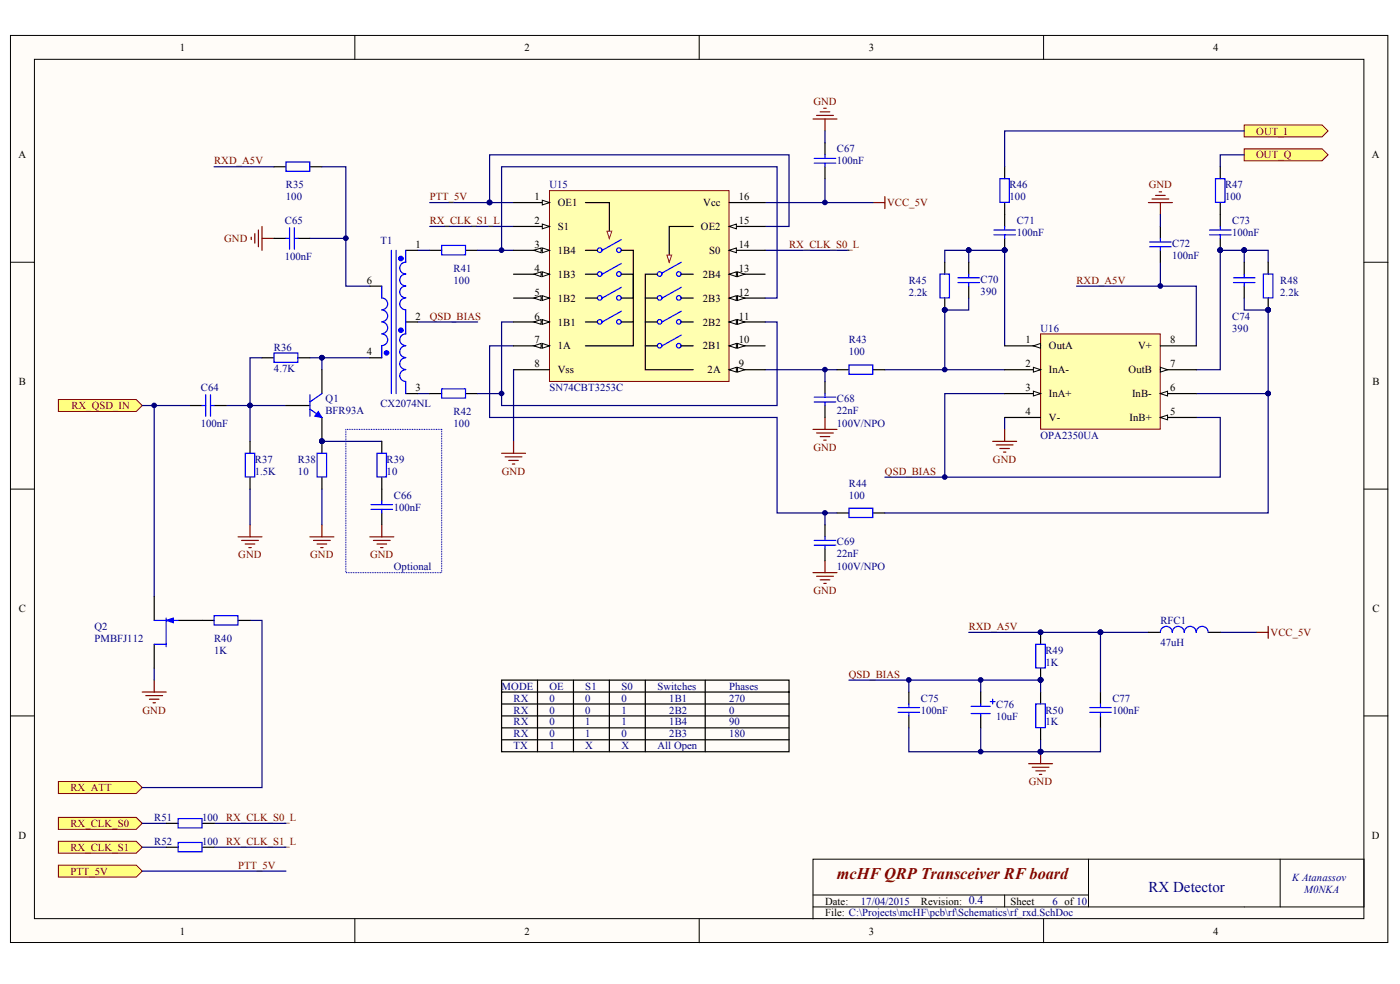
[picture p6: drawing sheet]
<svg xmlns="http://www.w3.org/2000/svg" width="288mm" height="202mm" viewBox="0 0 288 202" stroke-linecap="round" stroke-linejoin="round" font-family="sans-serif">
<defs><g id="words">
<text font-size="3.3" fill="#800000" x="172.1" y="180.7">mcHF QRP Transceiver RF board</text>
<text font-size="3.1" fill="#000080" x="236.1" y="183.2">RX Detector</text>
<g font-size="2.2">
<text x="37" y="10.5">1</text>
<text x="107.8" y="10.5">2</text>
<text x="178.6" y="10.5">3</text>
<text x="249.4" y="10.5">4</text>
<text x="3.8" y="32.5">A</text>
<text x="282.1" y="32.5">A</text>
<text x="109.9" y="41.1">1</text>
<text x="151.9" y="41.1">16</text>
<text x="109.9" y="46">2</text>
<text x="114.7" y="42.4">OE1</text>
<text x="114.7" y="47.3">S1</text>
<text x="144.1" y="47.3">OE2</text>
<text x="144.6" y="42.4">Vcc</text>
<text x="151.9" y="46">15</text>
<text x="85.4" y="50.9">1</text>
<text x="109.9" y="50.9">3</text>
<text x="114.7" y="52.2">1B4</text>
<text x="145.8" y="52.2">S0</text>
<text x="151.9" y="50.9">14</text>
<text x="75.4" y="58.3">6</text>
<text x="109.9" y="55.9">4</text>
<text x="114.7" y="57.1">1B3</text>
<text x="144.5" y="57.1">2B4</text>
<text x="151.9" y="55.9">13</text>
<text x="85.4" y="65.7">2</text>
<text x="109.9" y="65.7">6</text>
<text x="109.9" y="60.8">5</text>
<text x="114.7" y="62">1B2</text>
<text x="144.5" y="62">2B3</text>
<text x="151.9" y="65.7">11</text>
<text x="151.9" y="60.8">12</text>
<text x="109.9" y="70.6">7</text>
<text x="114.7" y="66.9">1B1</text>
<text x="114.7" y="71.8">1A</text>
<text x="144.5" y="71.8">2B1</text>
<text x="144.5" y="66.9">2B2</text>
<text x="151.9" y="70.6">10</text>
<text x="210.9" y="70.6">1</text>
<text x="215.7" y="71.8">OutA</text>
<text x="234" y="71.8">V+</text>
<text x="240.6" y="70.6">8</text>
<text x="75.4" y="73">4</text>
<text x="109.9" y="75.5">8</text>
<text x="114.7" y="76.7">Vss</text>
<text x="145.5" y="76.7">2A</text>
<text x="151.9" y="75.5">9</text>
<text x="210.9" y="75.5">2</text>
<text x="215.7" y="76.7">InA-</text>
<text x="232.1" y="76.7">OutB</text>
<text x="240.6" y="75.5">7</text>
<text x="3.9" y="79.2">B</text>
<text x="85.4" y="80.4">3</text>
<text x="210.9" y="80.4">3</text>
<text x="215.7" y="81.6">InA+</text>
<text x="232.8" y="81.6">InB-</text>
<text x="240.6" y="80.4">6</text>
<text x="282.2" y="79.2">B</text>
<text x="210.9" y="85.3">4</text>
<text x="215.7" y="86.5">V-</text>
<text x="232.3" y="86.5">InB+</text>
<text x="240.6" y="85.3">5</text>
<text x="3.9" y="125.7">C</text>
<text x="282.2" y="125.7">C</text>
<text x="3.8" y="172.4">D</text>
<text x="282.1" y="172.4">D</text>
<text x="169.6" y="185.8">Date:</text>
<text x="189.4" y="185.8">Revision: 0.4</text>
<text x="207.8" y="185.8">Sheet</text>
<text x="37" y="192">1</text>
<text x="107.8" y="192">2</text>
<text x="169.6" y="188.3">File: C:\Projects\mcHF\pcb\rf\Schematics\rf_rxd.SchDoc</text>
<text x="178.6" y="192">3</text>
<text x="249.4" y="192">4</text>
</g>
<g font-size="2.2" fill="#800000">
<text x="167.2" y="21.5">GND</text>
<text x="258.3" y="27.6">OUT_I</text>
<text x="44" y="33.8">RXD_A5V</text>
<text x="258.3" y="32.5">OUT_Q</text>
<text x="88.4" y="41.1">PTT_5V</text>
<text x="236.2" y="38.7">GND</text>
<text x="88.4" y="46">RX_CLK_S1_L</text>
<text x="182.4" y="42.4">VCC_5V</text>
<text x="46.1" y="49.7">GND</text>
<text x="162.3" y="50.9">RX_CLK_S0_L</text>
<text x="221.3" y="58.3">RXD_A5V</text>
<text x="88.4" y="65.7">QSD_BIAS</text>
<text x="14.7" y="84.1">RX_QSD_IN</text>
<text x="167.2" y="92.6">GND</text>
<text x="204.2" y="95.1">GND</text>
<text x="103.2" y="97.6">GND</text>
<text x="182" y="97.6">QSD_BIAS</text>
<text x="49" y="114.7">GND</text>
<text x="63.8" y="114.7">GND</text>
<text x="76.1" y="114.7">GND</text>
<text x="167.2" y="122.1">GND</text>
<text x="199.2" y="129.4">RXD_A5V</text>
<text x="261.3" y="130.6">VCC_5V</text>
<text x="174.5" y="139.2">QSD_BIAS</text>
<text x="29.3" y="146.6">GND</text>
<text x="211.5" y="161.3">GND</text>
<text x="14.5" y="162.5">RX_ATT</text>
<text x="14.5" y="169.9">RX_CLK_S0</text>
<text x="46.5" y="173.6">RX_CLK_S1_L</text>
<text x="46.5" y="168.6">RX_CLK_S0_L</text>
<text x="14.5" y="174.8">RX_CLK_S1</text>
<text x="14.5" y="179.7">PTT_5V</text>
<text x="49" y="178.5">PTT_5V</text>
</g>
<g font-size="2.2" fill="#000080">
<text x="172.1" y="31.3">C67</text>
<text x="172.1" y="33.8">100nF</text>
<text x="58.8" y="38.7">R35</text>
<text x="58.8" y="41.1">100</text>
<text x="113" y="38.7">U15</text>
<text x="207.6" y="38.7">R46</text>
<text x="207.6" y="41.1">100</text>
<text x="251.9" y="38.7">R47</text>
<text x="251.9" y="41.1">100</text>
<text x="58.6" y="46">C65</text>
<text x="209.1" y="46">C71</text>
<text x="253.4" y="46">C73</text>
<text x="58.6" y="53.4">100nF</text>
<text x="78.2" y="50.2">T1</text>
<text x="209.1" y="48.5">100nF</text>
<text x="241" y="50.7">C72</text>
<text x="241" y="53.2">100nF</text>
<text x="253.4" y="48.5">100nF</text>
<text x="93.3" y="55.9">R41</text>
<text x="93.3" y="58.3">100</text>
<text x="186.9" y="58.3">R45</text>
<text x="201.6" y="58.1">C70</text>
<text x="263.2" y="58.3">R48</text>
<text x="186.9" y="60.8">2.2k</text>
<text x="201.6" y="60.5">390</text>
<text x="253.4" y="65.7">C74</text>
<text x="263.2" y="60.8">2.2k</text>
<text x="174.5" y="70.6">R43</text>
<text x="214" y="68.1">U16</text>
<text x="253.4" y="68.1">390</text>
<text x="56.3" y="72">R36</text>
<text x="56.3" y="76.5">4.7K</text>
<text x="174.5" y="73">100</text>
<text x="41.3" y="80.4">C64</text>
<text x="66.9" y="82.6">Q1</text>
<text x="78.2" y="83.5">CX2074NL</text>
<text x="113" y="80.4">SN74CBT3253C</text>
<text x="172.1" y="82.6">C68</text>
<text x="41.3" y="87.7">100nF</text>
<text x="66.9" y="85">BFR93A</text>
<text x="93.3" y="85.3">R42</text>
<text x="93.3" y="87.7">100</text>
<text x="172.1" y="87.7">100V/NPO</text>
<text x="172.1" y="85">22nF</text>
<text x="52.4" y="95.1">R37</text>
<text x="61.3" y="95.1">R38</text>
<text x="79.5" y="95.1">R39</text>
<text x="214" y="90.2">OPA2350UA</text>
<text x="52.4" y="97.6">1.5K</text>
<text x="61.3" y="97.6">10</text>
<text x="79.5" y="97.6">10</text>
<text x="174.5" y="100">R44</text>
<text x="81" y="102.5">C66</text>
<text x="81" y="104.9">100nF</text>
<text x="174.5" y="102.5">100</text>
<text x="172.1" y="112">C69</text>
<text x="81" y="117.2">Optional</text>
<text x="172.1" y="117.2">100V/NPO</text>
<text x="172.1" y="114.5">22nF</text>
<text x="19.4" y="129.4">Q2</text>
<text x="19.4" y="131.9">PMBFJ112</text>
<text x="44" y="131.9">R40</text>
<text x="238.6" y="128.2">RFC1</text>
<text x="44" y="134.3">1K</text>
<text x="215" y="134.3">R49</text>
<text x="215" y="136.8">1K</text>
<text x="238.6" y="132.6">47uH</text>
<text x="103.1" y="141.7">MODE</text>
<text x="113" y="141.7">OE</text>
<text x="120.4" y="141.7">S1</text>
<text x="127.8" y="141.7">S0</text>
<text x="135.2" y="141.7">Switches</text>
<text x="149.9" y="141.7">Phases</text>
<text x="105.6" y="144.1">RX</text>
<text x="105.6" y="146.6">RX</text>
<text x="105.6" y="149">RX</text>
<text x="113" y="144.1">0</text>
<text x="113" y="149">0</text>
<text x="113" y="146.6">0</text>
<text x="120.4" y="144.1">0</text>
<text x="120.4" y="146.6">0</text>
<text x="120.4" y="149">1</text>
<text x="127.8" y="144.1">0</text>
<text x="127.8" y="146.6">1</text>
<text x="127.8" y="149">1</text>
<text x="137.6" y="144.1">1B1</text>
<text x="137.6" y="146.6">2B2</text>
<text x="137.6" y="149">1B4</text>
<text x="149.9" y="144.1">270</text>
<text x="149.9" y="146.6">0</text>
<text x="149.9" y="149">90</text>
<text x="189.4" y="144.1">C75</text>
<text x="189.4" y="146.6">100nF</text>
<text x="204.8" y="145.4">C76</text>
<text x="204.8" y="147.8">10uF</text>
<text x="215" y="146.6">R50</text>
<text x="215" y="149">1K</text>
<text x="228.7" y="144.1">C77</text>
<text x="228.7" y="146.6">100nF</text>
<text x="105.6" y="151.5">RX</text>
<text x="105.6" y="154">TX</text>
<text x="113" y="151.5">0</text>
<text x="113" y="154">1</text>
<text x="120.4" y="151.5">1</text>
<text x="120.4" y="154">X</text>
<text x="127.8" y="151.5">0</text>
<text x="127.8" y="154">X</text>
<text x="135.2" y="154">All Open</text>
<text x="137.6" y="151.5">2B3</text>
<text x="149.9" y="151.5">180</text>
<text x="31.7" y="168.6">R51</text>
<text x="31.7" y="173.6">R52</text>
<text x="41.6" y="168.6">100</text>
<text x="41.6" y="173.6">100</text>
<text x="177" y="185.8">17/04/2015</text>
<text x="216.4" y="185.8">6 of 10</text>
<text x="265.7" y="180.9">K Atanassov</text>
<text x="268.1" y="183.4">M0NKA</text>
</g>
</g></defs>
<g fill="#fffcf8" stroke="#000" stroke-width=".21">
<path d="M2.2 7.3h283.2v186.3h-283.2z"/>
<path d="M7.1 12.2h273.3v176.5h-273.3z"/>
</g>
<g fill="none" stroke="#000" stroke-width=".21">
<path d="M73 7.3v4.9M143.8 7.3v4.9M214.6 7.3v4.9M2.2 53.9h4.9M280.5 53.9h4.9M2.2 100.5h4.9M280.5 100.5h4.9M2.2 147.1h4.9M280.5 147.1h4.9M223.8 176.5v9.8M263.2 176.5v9.8M73 188.8v4.9"/>
<path d="M143.8 188.8v4.9M167.2 186.3h113.3v-9.8h-113.3v12.3M167.2 183.9h56.6M206.6 183.9v2.4M214.6 188.8v4.9"/>
</g>
<path d="M179.5 41.6h2.4M181.9 40.4v2.4" fill="none" stroke="#800000" stroke-width=".25"/>
<path d="M12 82.1h16l1.2 1.2-1.2 1.2h-16z" fill-rule="evenodd" fill="#ffff80" stroke="#800000" stroke-width=".21"/>
<path d="M63.7 110.3h5M64.5 111h3.4M65.2 111.8h2M65.9 112.5h.5M66.2 107.8v2.5" fill="none" stroke="#800000" stroke-width=".25"/>
<g fill="#ffff80" stroke="#800000" stroke-width=".21">
<path d="M255.8 30.6h16l1.3 1.2-1.3 1.2h-16z" fill-rule="evenodd"/>
<path d="M255.8 25.7h16l1.3 1.2-1.3 1.2h-16z" fill-rule="evenodd"/>
</g>
<g fill="none" stroke="#800000" stroke-width=".25">
<path d="M167.2 24.4h4.9M167.9 23.7h3.5M168.6 23h2M169.4 22.2h.5M169.6 24.4v2.5M238.3 39.4h.5M236.1 41.6h5M236.9 40.9h3.4M237.6 40.1h2M238.6 41.6v2.5M167.2 88.2h4.9M167.9 88.9h3.5"/>
<path d="M168.6 89.7h2M169.4 90.4h.5M169.6 85.8v2.4M204.1 90.7h4.9M204.9 91.4h3.4M205.6 92.1h2M206.3 92.9h.5M206.6 88.2v2.5M167.2 117.6h4.9M167.9 118.4h3.5M168.6 119.1h2M169.4 119.8h.5"/>
<path d="M169.6 115.2v2.4M258.3 129.9h2.5M260.8 128.7v2.4M211.5 156.9h4.9M212.2 157.6h3.5M213 158.4h2M213.7 159.1h.5M214 154.4v2.5"/>
</g>
<g fill="#000080" stroke="#000080" stroke-width=".21">
<circle cx="214" cy="154.4" r=".47"/>
<circle cx="199.2" cy="51.4" r=".48"/>
</g>
<path d="M199.2 51.4h-4.9v2.5M206.6 85.8v2.4M246 85.8h4.9v12.2h-69M250.9 129.9h7.4" fill="none" stroke="#000080" stroke-width=".25"/>
<path d="M12 160.6h16l1.2 1.2-1.2 1.2h-16z" fill-rule="evenodd" fill="#ffff80" stroke="#800000" stroke-width=".21"/>
<g fill="none" stroke="#800000" stroke-width=".25">
<path d="M51.7 48.7v.5M52.4 48v2M53.1 47.3v3.4M53.9 46.5v4.9M53.9 49h2.4M48.9 110.3h5M49.7 111h3.4M50.4 111.8h2M51.2 112.5h.5M51.4 107.8v2.5M31.7 139.7v2.5M29.2 142.2h5"/>
<path d="M30 142.9h3.4M30.7 143.6h2M31.5 144.4h.5"/>
</g>
<g fill="none" stroke="#000080" stroke-width=".25">
<path d="M44 34.3h12.3M66.2 34.3h4.9v24.5h4.9M255.8 26.9h-49.2v7.4M255.8 31.8h-4.9v2.5M63.7 49h7.4M85.9 51.4h2.5M88.4 46.5h17.2M98.2 51.4h7.4M103.1 51.4v-17.1h56.7v26.9h-2.5M157.3 51.4h17.3M157.3 41.6h22.2M199.2 51.4v2.5"/>
<path d="M221.4 58.8h24.6v12.2M238.6 53.9v4.9M255.8 53.9v-2.5h5v2.5M53.9 73.5h-2.5v17.2M63.7 73.5h2.5M157.3 76h14.8M181.9 76h24.7M29.2 83.3h9.9M46.5 83.3h12.3M85.9 80.9h2.5M98.2 80.9h4.9M206.6 80.9h-12.3v17.1"/>
<path d="M246 80.9h14.8v24.5h-78.9M51.4 127.5h2.5v34.3h-24.7"/>
</g>
<g fill="#000080" stroke="#000080" stroke-width=".21">
<circle cx="51.4" cy="83.3" r=".47"/>
<circle cx="199.2" cy="51.4" r=".48"/>
<circle cx="66.2" cy="73.5" r=".47"/>
<circle cx="71.1" cy="48.9" r=".48"/>
<circle cx="103.1" cy="80.8" r=".47"/>
<circle cx="103.1" cy="51.4" r=".48"/>
<circle cx="194.3" cy="98" r=".47"/>
<circle cx="260.8" cy="80.8" r=".47"/>
<circle cx="255.8" cy="51.4" r=".48"/>
<circle cx="238.6" cy="58.7" r=".48"/>
</g>
<g fill="none" stroke="#000" stroke-width=".25">
<path d="M56.3 34.3h2.5M63.7 34.3h2.5M206.6 34.3v2.4M250.9 34.3v2.4M88.4 51.4h2.4M95.7 51.4h2.5M206.6 41.6v2.5M250.9 41.6v2.5M172.1 76h2.5M179.5 76h2.4M88.4 80.9h2.4M95.7 80.9h2.5"/>
<path d="M172.1 105.4h2.5M179.5 105.4h2.4"/>
</g>
<path d="M58.8 33.3h4.9v1.9h-4.9zM205.6 36.7h1.9v4.9h-1.9zM249.9 36.7h2v4.9h-2zM90.8 50.4h4.9v2h-4.9zM90.8 79.9h4.9v1.9h-4.9zM174.6 75h4.9v1.9h-4.9zM174.6 104.4h4.9v1.9h-4.9z" fill="none" stroke="#00f" stroke-width=".25"/>
<g fill="#ffff80" stroke="#800000" stroke-width=".21">
<path d="M12 172.8h16l1.2 1.2-1.2 1.3h-16z" fill-rule="evenodd"/>
<path d="M12 167.9h16l1.2 1.2-1.2 1.3h-16z" fill-rule="evenodd"/>
<path d="M12 177.7h16l1.2 1.3-1.2 1.2h-16z" fill-rule="evenodd"/>
</g>
<g fill="none" stroke="#000080" stroke-width=".25">
<path d="M169.6 26.9v2.5M169.6 36.7v4.9M88.4 41.6h17.2M100.7 41.6v-9.8h61.5v14.7h-4.9M199.2 51.4h7.4v19.6M238.6 44.1v2.4M255.8 51.4h-4.9v24.6h-4.9M76 73.5h-9.8v2.5M85.9 66.1h12.3M105.6 71h-4.9v14.8h59.1v19.6h12.3M105.6 66.1h-2.5v17.2h56.7v-17.2h-2.5M169.6 76v2.4"/>
<path d="M31.7 83.3v39.2M66.2 90.7h12.3M51.4 100.5v7.3M66.2 100.5v7.3M169.6 105.4v2.4M31.7 137.3v2.4M186.9 139.7v2.5M201.7 139.7v2.5M236.1 129.9h-9.8v12.3M186.9 149.5v4.9h27.1M201.7 149.5v4.9M214 152v2.4"/>
<path d="M226.3 149.5v4.9h-12.3M29.2 169.1h5M29.2 174h5M29.2 179h29.6M44 169.1h14.8M44 174h14.8"/>
</g>
<g fill="#000080" stroke="#000080" stroke-width=".21">
<circle cx="100.7" cy="41.6" r=".47"/>
<circle cx="31.7" cy="83.3" r=".47"/>
<circle cx="66.2" cy="73.5" r=".47"/>
<circle cx="66.2" cy="90.6" r=".47"/>
<circle cx="169.6" cy="41.6" r=".47"/>
<circle cx="206.6" cy="51.4" r=".48"/>
<circle cx="250.9" cy="51.4" r=".48"/>
<circle cx="226.3" cy="129.9" r=".47"/>
<circle cx="201.6" cy="139.7" r=".48"/>
<circle cx="186.9" cy="139.7" r=".48"/>
<circle cx="214" cy="154.4" r=".47"/>
<circle cx="201.6" cy="154.4" r=".47"/>
<circle cx="169.6" cy="75.9" r=".47"/>
<circle cx="169.6" cy="105.4" r=".47"/>
<circle cx="255.8" cy="51.4" r=".48"/>
<circle cx="199.2" cy="51.4" r=".48"/>
</g>
<g fill="none" stroke="#000" stroke-width=".25">
<path d="M169.6 29.4v2.4M169.6 34.3v2.4M56.3 49h2.5M61.3 49h2.4M206.6 44.1v2.4M206.6 49v2.4M238.6 46.5v2.5M238.6 51.4v2.5M250.9 44.1v2.4M250.9 49v2.4M169.6 78.4v2.5M39.1 83.3h2.5"/>
<path d="M44 83.3h2.5M169.6 83.3v2.5M78.5 100.5v2.4M78.5 105.4v2.4M169.6 107.8v2.5M169.6 112.7v2.5M110.5 139.7v14.7M117.9 139.7v14.7M125.3 139.7v14.7M132.7 139.7v14.7M145 139.7v14.7M103.1 142.2v-2.5h59.1v14.7h-59.1v-12.2h59.1"/>
<path d="M103.1 144.6h59.1M103.1 149.5h59.1M103.1 147.1h59.1M103.1 152h59.1M186.9 142.2v2.4M186.9 147.1v2.4M201.7 142.2v2.4M201.7 147.1v2.4M226.3 142.2v2.4M226.3 147.1v2.4"/>
</g>
<path d="M76 110.3h5M76.8 111h3.4M77.5 111.8h2M78.3 112.5h.4M78.5 107.8v2.5" fill="none" stroke="#800000" stroke-width=".25"/>
<path d="M90.8 88.2h-19.7v29.4h19.7v-29.4" fill="none" stroke="#0000b4" stroke-width=".25" stroke-dasharray="0 .3"/>
<g fill="none" stroke="#00f" stroke-width=".25">
<path d="M167.4 32.5h4.4M167.4 33.5h4.4M169.6 31.8v.7M169.6 33.5v.8M58.8 49h.7M59.5 46.8v4.4M60.5 49h.8M60.5 46.8v4.4M204.4 47.3h4.4M204.4 48.2h4.4M206.6 46.5v.8M206.6 48.2v.8"/>
<path d="M236.4 50.7h4.4M236.4 49.7h4.4M238.6 49v.7M238.6 50.7v.7M248.7 47.3h4.4M248.7 48.2h4.4M250.9 46.5v.8M250.9 48.2v.8M41.6 83.3h.7M42.3 81.1v4.4M43.3 83.3h.7M43.3 81.1v4.4"/>
<path d="M167.4 82.6h4.4M167.4 81.6h4.4M169.6 80.9v.7M169.6 82.6v.7M76.3 103.7h4.4M76.3 104.6h4.4M78.5 102.9v.8M78.5 104.6v.8M167.4 112h4.4M167.4 111h4.4M169.6 110.3v.7M169.6 112v.7"/>
<path d="M184.7 145.4h4.4M184.7 146.3h4.4M186.9 144.6v.8M186.9 146.3v.8M199.7 146.6h3.9M199.7 145.1h3.9M201.7 144.6v.5M201.7 146.6v.5M203.6 144.1h1M204.1 143.6v1M224.1 145.4h4.4M224.1 146.3h4.4"/>
<path d="M226.3 144.6v.8M226.3 146.3v.8"/>
</g>
<path d="M113 39.2h36.9v39.2h-36.9z" fill="#ffffb0" stroke="#800000" stroke-width=".21"/>
<path d="M105.6 66.1h7.4" fill="none" stroke="#000" stroke-width=".25"/>
<g fill="#fffcf8" stroke="#000" stroke-width=".21">
<path d="M111.5 65.6l1.5 .5-1.5 .5z"/>
<path d="M109.8 66.1l1.5-.5v1z"/>
</g>
<path d="M105.6 61.2h7.4" fill="none" stroke="#000" stroke-width=".25"/>
<g fill="#fffcf8" stroke="#000" stroke-width=".21">
<path d="M111.5 60.7l1.5 .5-1.5 .5z"/>
<path d="M109.8 61.2l1.5-.5v1z"/>
</g>
<path d="M105.6 41.6h7.4" fill="none" stroke="#000" stroke-width=".25"/>
<path d="M111.5 41.1l1.5 .5-1.5 .5z" fill="#fffcf8" stroke="#000" stroke-width=".21"/>
<path d="M105.6 46.5h7.4" fill="none" stroke="#000" stroke-width=".25"/>
<path d="M111.5 46l1.5 .5-1.5 .5z" fill="#fffcf8" stroke="#000" stroke-width=".21"/>
<path d="M105.6 51.4h7.4" fill="none" stroke="#000" stroke-width=".25"/>
<g fill="#fffcf8" stroke="#000" stroke-width=".21">
<path d="M111.5 50.9l1.5 .5-1.5 .5z"/>
<path d="M109.8 51.4l1.5-.5v1z"/>
</g>
<path d="M105.6 56.3h7.4" fill="none" stroke="#000" stroke-width=".25"/>
<g fill="#fffcf8" stroke="#000" stroke-width=".21">
<path d="M111.5 55.8l1.5 .5-1.5 .5z"/>
<path d="M109.8 56.3l1.5-.5v1z"/>
</g>
<path d="M105.6 76h7.4M105.6 71h7.4" fill="none" stroke="#000" stroke-width=".25"/>
<g fill="#fffcf8" stroke="#000" stroke-width=".21">
<path d="M111.5 70.6l1.5 .4-1.5 .5z"/>
<path d="M109.8 71l1.5-.4v.9z"/>
</g>
<path d="M149.9 76h7.4" fill="none" stroke="#000" stroke-width=".25"/>
<g fill="#fffcf8" stroke="#000" stroke-width=".21">
<path d="M149.9 76l1.5-.5v.9z"/>
<path d="M151.7 75.5l1.4 .5-1.4 .4z"/>
</g>
<path d="M149.9 71h7.4" fill="none" stroke="#000" stroke-width=".25"/>
<g fill="#fffcf8" stroke="#000" stroke-width=".21">
<path d="M149.9 71l1.5-.4v.9z"/>
<path d="M151.7 70.6l1.4 .4-1.4 .5z"/>
</g>
<path d="M149.9 66.1h7.4" fill="none" stroke="#000" stroke-width=".25"/>
<g fill="#fffcf8" stroke="#000" stroke-width=".21">
<path d="M149.9 66.1l1.5-.5v1z"/>
<path d="M151.7 65.6l1.4 .5-1.4 .5z"/>
</g>
<path d="M149.9 61.2h7.4" fill="none" stroke="#000" stroke-width=".25"/>
<g fill="#fffcf8" stroke="#000" stroke-width=".21">
<path d="M149.9 61.2l1.5-.5v1z"/>
<path d="M151.7 60.7l1.4 .5-1.4 .5z"/>
</g>
<path d="M149.9 56.3h7.4" fill="none" stroke="#000" stroke-width=".25"/>
<g fill="#fffcf8" stroke="#000" stroke-width=".21">
<path d="M149.9 56.3l1.5-.5v1z"/>
<path d="M151.7 55.8l1.4 .5-1.4 .5z"/>
</g>
<path d="M149.9 51.4h7.4" fill="none" stroke="#000" stroke-width=".25"/>
<path d="M149.9 51.4l1.5-.5v1z" fill="#fffcf8" stroke="#000" stroke-width=".21"/>
<path d="M149.9 46.5h7.4" fill="none" stroke="#000" stroke-width=".25"/>
<path d="M149.9 46.5l1.5-.5v1z" fill="#fffcf8" stroke="#000" stroke-width=".21"/>
<g fill="none" stroke="#000" stroke-width=".25">
<path d="M120.4 41.6h4.9v7.4M120.4 56.3h2.4M120.4 51.4h2.4M127.8 51.4h2.4v14.7h-2.4M127.8 56.3h2.4v4.9h-2.4M135.2 56.3h-2.5v19.7h9.8M140.1 56.3h2.4M142.5 46.5h-4.9v7.4M149.9 41.6h7.4M120.4 66.1h2.4M120.4 61.2h2.4M130.2 66.1v4.9h-9.8"/>
<path d="M132.7 66.1h2.5M132.7 61.2h2.5M132.7 71h2.5M140.1 66.1h2.4M140.1 61.2h2.4M140.1 71h2.4"/>
</g>
<g fill="none" stroke="#00f" stroke-width=".25">
<path d="M127.8 49.2l-4 2.2M127.8 54.1l-4 2.2M127.8 59l-4 2.2M140.1 53.9l-4 2.2M140.1 59l-4 2.2M127.8 63.9l-4 2.2M140.1 63.9l-4 2.2M140.1 68.8l-4 2.2"/>
<circle cx="123.3" cy="51.4" r=".48"/>
<circle cx="123.3" cy="56.3" r=".48"/>
<circle cx="127.3" cy="51.4" r=".48"/>
<circle cx="127.3" cy="56.3" r=".48"/>
<circle cx="135.6" cy="56.3" r=".48"/>
<circle cx="139.6" cy="56.3" r=".48"/>
<circle cx="123.3" cy="61.2" r=".48"/>
<circle cx="123.3" cy="66.1" r=".47"/>
<circle cx="127.3" cy="61.2" r=".48"/>
<circle cx="127.3" cy="66.1" r=".47"/>
<circle cx="135.6" cy="61.2" r=".48"/>
<circle cx="135.6" cy="66.1" r=".47"/>
<circle cx="135.6" cy="71" r=".47"/>
<circle cx="139.6" cy="61.2" r=".48"/>
<circle cx="139.6" cy="66.1" r=".47"/>
<circle cx="139.6" cy="71" r=".47"/>
</g>
<g fill="#fffcf8" stroke="#f00" stroke-width=".21">
<path d="M124.8 47.5h1l-.5 1.5z"/>
<path d="M137.1 52.4h1l-.5 1.5z"/>
</g>
<path d="M105.6 76v14.7" fill="none" stroke="#000080" stroke-width=".25"/>
<path d="M103.1 93.1h5M103.9 93.9h3.4M104.6 94.6h2M105.3 95.3h.5M105.6 90.7v2.4" fill="none" stroke="#800000" stroke-width=".25"/>
<path d="M214 68.6h24.6v19.6h-24.6z" fill="#ffffb0" stroke="#800000" stroke-width=".21"/>
<path d="M238.6 80.9h7.4" fill="none" stroke="#000" stroke-width=".25"/>
<path d="M238.6 80.9l1.5-.5v.9z" fill="#fffcf8" stroke="#000" stroke-width=".21"/>
<path d="M238.6 85.8h7.4" fill="none" stroke="#000" stroke-width=".25"/>
<path d="M238.6 85.8l1.5-.5v1z" fill="#fffcf8" stroke="#000" stroke-width=".21"/>
<path d="M206.6 71h7.4" fill="none" stroke="#000" stroke-width=".25"/>
<path d="M212.5 71l1.5-.4v.9z" fill="#fffcf8" stroke="#000" stroke-width=".21"/>
<path d="M206.6 76h7.4" fill="none" stroke="#000" stroke-width=".25"/>
<path d="M212.5 75.5l1.5 .5-1.5 .4z" fill="#fffcf8" stroke="#000" stroke-width=".21"/>
<path d="M206.6 80.9h7.4" fill="none" stroke="#000" stroke-width=".25"/>
<path d="M212.5 80.4l1.5 .5-1.5 .4z" fill="#fffcf8" stroke="#000" stroke-width=".21"/>
<path d="M238.6 71h7.4M238.6 76h7.4M206.6 85.8h7.4" fill="none" stroke="#000" stroke-width=".25"/>
<path d="M238.6 75.5l1.5 .5-1.5 .4z" fill="#fffcf8" stroke="#000" stroke-width=".21"/>
<g fill="none" stroke="#000" stroke-width=".25">
<path d="M76 58.8h2.5M83.4 51.4h2.5M194.3 53.9v2.4M199.2 53.9v2.4M199.2 58.8v2.4M255.8 53.9v2.4M255.8 58.8v2.4M260.8 53.9v2.4M53.9 73.5h2.4M61.3 73.5h2.4M66.2 76v4.9M76 73.5h2.5"/>
<path d="M83.4 66.1h2.5M194.3 61.2v2.5M260.8 61.2v2.5M51.4 90.7v2.4M51.4 98v2.5M58.8 83.3h4.9M66.2 85.8v7.3M66.2 98v2.5M78.5 90.7v2.4M78.5 98v2.5M83.4 80.9h2.5M31.7 122.5v5"/>
<path d="M31.7 132.4v4.9M36.6 127.5h7.4M48.9 127.5h2.5M214 129.9v2.5M214 137.3v2.4M236.1 129.9h2.5M248.4 129.9h2.5M214 142.2v2.4M214 149.5v2.5M34.2 169.1h2.4M34.2 174h2.4M41.6 169.1h2.4"/>
<path d="M41.6 174h2.4"/>
</g>
<g fill="none" stroke="#00f" stroke-width=".25">
<path d="M78.5 58.8v2.4a1.21 1.21 0 0 1 1.2 1.2 1.21 1.21 0 0 1-1.2 1.2M80.5 51.4v29.5M81.5 51.4v29.5M83.4 51.4v2.5a1.21 1.21 0 0 0-1.2 1.2 1.21 1.21 0 0 0 1.2 1.2 1.23 1.23 0 0 0-1.2 1.2 1.23 1.23 0 0 0 1.2 1.2 1.23 1.23 0 0 0-1.2 1.3 1.23 1.23 0 0 0 1.2 1.2M193.3 56.3h1.9v4.9h-1.9zM197 57.1h4.4M197 58h4.4M199.2 56.3v.8M199.2 58v.8M253.6 57.1h4.5M253.6 58h4.5M255.8 56.3v.8"/>
<path d="M255.8 58v.8M259.8 56.3h1.9v4.9h-1.9zM56.3 72.5h4.9v1.9h-4.9zM78.5 68.6a1.2 1.2 0 0 1 1.2 1.2 1.2 1.2 0 0 1-1.2 1.2M78.5 66.1a1.2 1.2 0 0 1 1.2 1.2 1.2 1.2 0 0 1-1.2 1.2M78.5 63.7a1.2 1.2 0 0 1 1.2 1.2 1.2 1.2 0 0 1-1.2 1.2M78.5 71v2.5M83.4 73.5a1.23 1.23 0 0 0-1.2 1.2 1.23 1.23 0 0 0 1.2 1.3 1.2 1.2 0 0 0-1.2 1.2 1.2 1.2 0 0 0 1.2 1.2M83.4 71a1.2 1.2 0 0 0-1.2 1.2 1.2 1.2 0 0 0 1.2 1.2M83.4 63.7v4.9a1.2 1.2 0 0 0-1.2 1.2 1.2 1.2 0 0 0 1.2 1.2M83.4 78.4v2.5M83.4 61.2a1.21 1.21 0 0 0-1.2 1.2 1.21 1.21 0 0 0 1.2 1.2"/>
<path d="M50.4 93.1h2v4.9h-2zM63.7 84l2.5 1.8M63.7 81.1v4.4M65.2 93.1h1.9v4.9h-1.9zM66.2 80.9l-2.5 1.7M77.5 93.1h2v4.9h-2zM31.7 127.5h4.9M31.7 132.4h2.5M34.2 127v5.8M44 126.5h4.9v1.9h-4.9zM213 132.4h1.9v4.8h-1.9zM248.4 129.9a1.23 1.23 0 0 0-1.2-1.2 1.23 1.23 0 0 0-1.2 1.2 1.23 1.23 0 0 0-1.3-1.2 1.23 1.23 0 0 0-1.2 1.2 1.23 1.23 0 0 0-1.2-1.2 1.23 1.23 0 0 0-1.3 1.2 1.22 1.22 0 0 0-1.2-1.2 1.22 1.22 0 0 0-1.2 1.2"/>
<path d="M213 144.6h1.9v4.9h-1.9zM36.6 168.2h4.9v1.9h-4.9zM36.6 173.1h4.9v1.9h-4.9z"/>
</g>
<g fill="#000080" stroke="#000080" stroke-width=".21">
<circle cx="214" cy="129.9" r=".47"/>
<circle cx="214" cy="139.7" r=".48"/>
<circle cx="226.3" cy="129.9" r=".47"/>
<circle cx="194.3" cy="63.7" r=".47"/>
<circle cx="260.8" cy="63.7" r=".47"/>
<circle cx="194.3" cy="75.9" r=".47"/>
<circle cx="260.8" cy="80.8" r=".47"/>
<circle cx="66.2" cy="90.6" r=".47"/>
</g>
<path d="M199.2 61.2v2.5h-4.9v12.3M255.8 61.2v2.5h5v17.2M174.6 139.7h39.4v2.5M199.2 129.9h27.1" fill="none" stroke="#000080" stroke-width=".25"/>
<g fill="#00f" stroke="#00f" stroke-width=".21">
<path d="M34.2 127.5l1.4-.5v.9z"/>
<path d="M65.4 84.5l.8 1.3-1.5-.3z"/>
</g>
<g fill="#00f" stroke="#00f" stroke-width=".21">
<circle cx="79.5" cy="72.5" r=".47"/>
<circle cx="82.4" cy="53.1" r=".48"/>
<circle cx="82.4" cy="67.8" r=".47"/>
</g>
<use href="#words"/>
</svg>
